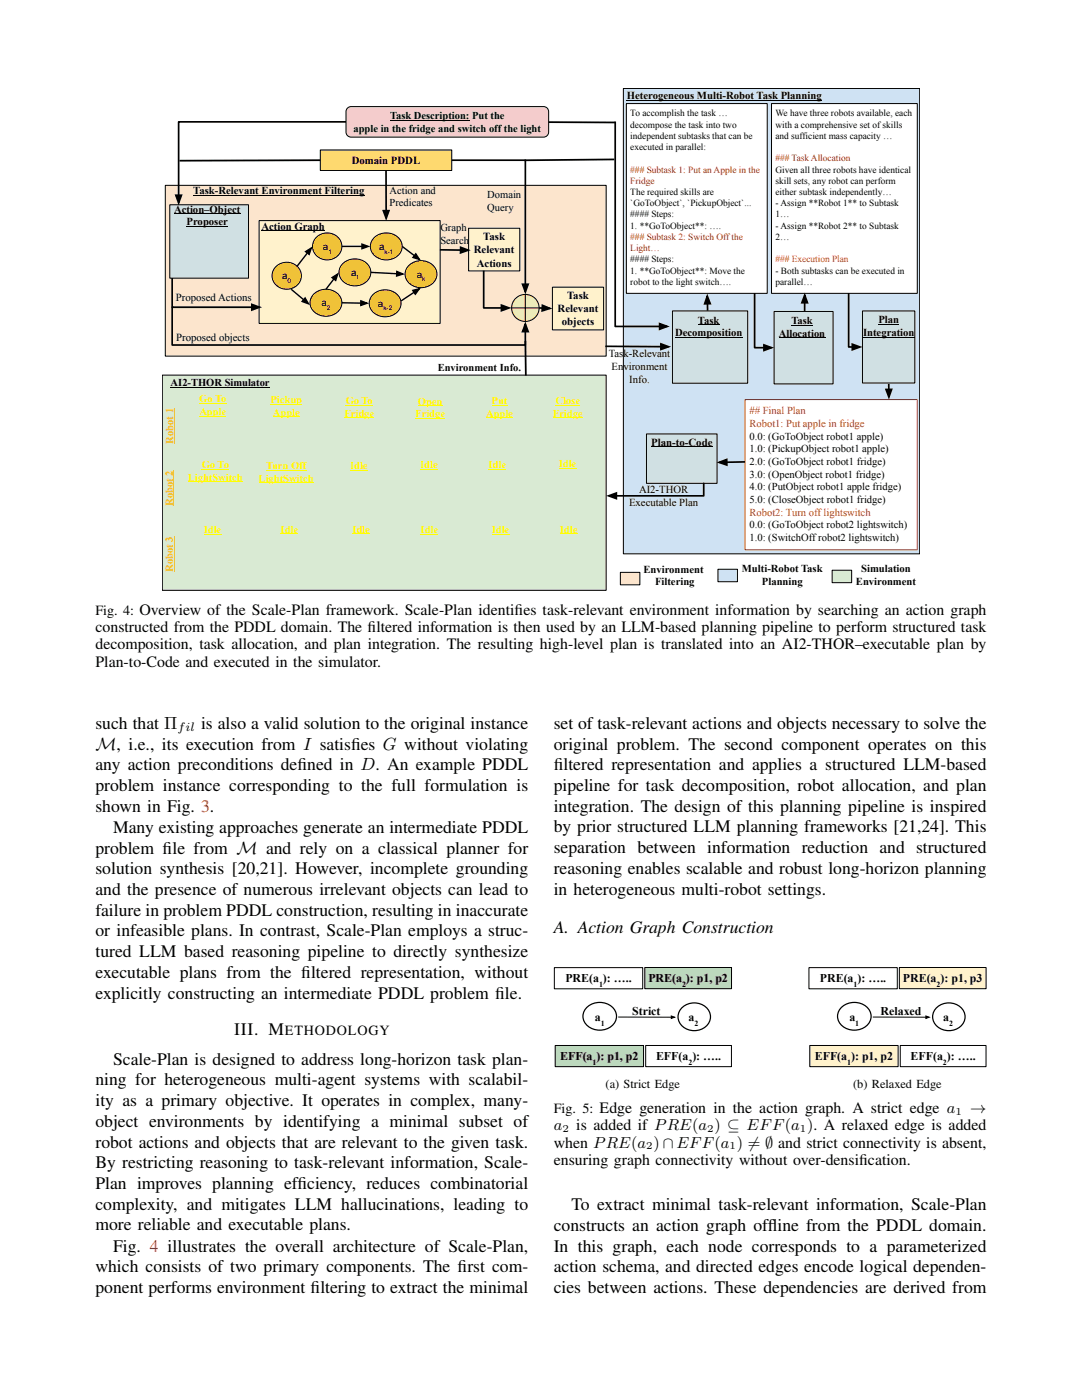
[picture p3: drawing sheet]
<svg xmlns="http://www.w3.org/2000/svg" width="216mm" height="279mm" viewBox="0 0 216 279" stroke-linecap="round" stroke-linejoin="round" font-family="sans-serif">
<defs><g id="words">
<g font-size="3.5">
<text x="19" y="145.5">such that Π</text>
<text x="19" y="149.6">M, i.e., its execution from I satisf</text>
<text x="40.1" y="145.5">is also a valid solution to the original instance</text>
<text x="70" y="149.6">ies G without violating</text>
<text x="110.5" y="145.5">set of task-relevant actions and objects necessary to solve the</text>
<text x="110.5" y="149.6">original problem. The second component operates on this</text>
<text x="19" y="153.7">any action preconditions def</text>
<text x="59.4" y="153.7">ined in D. An example PDDL</text>
<text x="110.5" y="153.7">f</text>
<text x="110.5" y="153.7">iltered representation and applies a structured LLM-based</text>
<text x="19" y="157.9">problem instance corresponding to the full formulation is</text>
<text x="19" y="162">shown in Fig. 3.</text>
<text x="110.5" y="157.9">pipeline for task decomposition, robot allocation, and plan</text>
<text x="110.5" y="162">integration. The design of this planning pipeline is inspired</text>
<text x="22.6" y="166.2">Many existing approaches generate an intermediate PDDL</text>
<text x="110.5" y="166.1">by prior structured LLM planning frameworks [21,24]. This</text>
<text x="19" y="170.4">problem f</text>
<text x="32.5" y="170.4">ile from M and rely on a classical planner for</text>
<text x="110.5" y="170.3">separation between information reduction and structured</text>
<text x="19" y="174.5">solution synthesis [20,21]. However, incomplete grounding</text>
<text x="19" y="178.6">and the presence of numerous irrelevant objects can lead to</text>
<text x="110.5" y="174.4">reasoning enables scalable and robust long-horizon planning</text>
<text x="110.5" y="178.5">in heterogeneous multi-robot settings.</text>
<text x="19" y="182.8">failure in problem PDDL construction, resulting in inaccurate</text>
<text x="19" y="186.9">or infeasible plans. In contrast, Scale-Plan employs a struc-</text>
<text x="19" y="191">tured LLM based reasoning pipeline to directly synthesize</text>
<text x="110.5" y="186.2">A. Action Graph Construction</text>
<text x="19" y="195.2">executable plans from the f</text>
<text x="60.1" y="195.2">iltered representation, without</text>
<text x="19" y="199.3">explicitly constructing an intermediate PDDL problem f</text>
<text x="98.8" y="199.3">ile.</text>
<text x="46.7" y="206.7">III. M</text>
<text x="22.6" y="212.5">Scale-Plan is designed to address long-horizon task plan-</text>
<text x="19" y="216.6">ning for heterogeneous multi-agent systems with scalabil-</text>
<text x="19" y="220.8">ity as a primary objective. It operates in complex, many-</text>
<text x="19" y="224.9">object environments by identifying a minimal subset of</text>
<text x="19" y="229">robot actions and objects that are relevant to the given task.</text>
<text x="19" y="233.2">By restricting reasoning to task-relevant information, Scale-</text>
<text x="19" y="237.3">Plan improves planning eff</text>
<text x="59.3" y="237.3">iciency, reduces combinatorial</text>
<text x="19" y="241.4">complexity, and mitigates LLM hallucinations, leading to</text>
<text x="19" y="245.6">more reliable and executable plans.</text>
<text x="110.5" y="245.7">constructs an action graph off</text>
<text x="114" y="241.5">To extract minimal task-relevant information, Scale-Plan</text>
<text x="153.2" y="245.7">line from the PDDL domain.</text>
<text x="22.6" y="249.8">Fig. 4 illustrates the overall architecture of Scale-Plan,</text>
<text x="110.5" y="249.8">In this graph, each node corresponds to a parameterized</text>
<text x="19" y="253.9">which consists of two primary components. The f</text>
<text x="91.3" y="253.9">irst com-</text>
<text x="110.5" y="253.9">action schema, and directed edges encode logical dependen-</text>
<text x="19" y="258.1">ponent performs environment f</text>
<text x="62" y="258.1">iltering to extract the minimal</text>
<text x="110.5" y="258.1">cies between actions. These dependencies are derived from</text>
</g>
<g font-size="3.2">
<text x="102.7" y="122.7">ies task-relevant environment information by searching an action graph</text>
<text x="19" y="126.1">constructed from the PDDL domain. The f</text>
<text x="19" y="129.6">decomposition, task allocation, and plan integration. The resulting high-level plan is translated into an AI2-THOR–executable plan by</text>
<text x="73.3" y="126.1">iltered information is then used by an LLM-based planning pipeline to perform structured task</text>
<text x="19" y="133">Plan-to-Code and executed in the simulator.</text>
<text x="110.5" y="225.6">a</text>
<text x="115" y="225.6">is added if PRE(a ) ⊆ EFF(a ). A relaxed edge is added</text>
<text x="193.6" y="222.2">→</text>
<text x="110.5" y="229.1">when PRE(a ) ∩ EFF(a ) ̸</text>
<text x="110.5" y="232.5">ensuring graph connectivity without over-densif</text>
<text x="149.2" y="229.1">= ∅ and strict connectivity is absent,</text>
<text x="171.4" y="232.5">ication.</text>
</g>
<g font-size="2.8">
<text x="19" y="122.7">Fig. 4: Overview of the Scale-Plan framework. Scale-Plan identif</text>
<text x="56.8" y="206.7">ETHODOLOGY</text>
<text x="110.5" y="222.2">Fig. 5: Edge generation in the action graph. A strict edge a</text>
</g>
<text font-size="2.6" x="145.7" y="259.8">IDLE</text>
<g font-size="2.5">
<text x="35.4" y="146">fil</text>
<text x="120.8" y="217.1">(a) Strict Edge</text>
<text x="170.2" y="217.1">(b) Relaxed Edge</text>
</g>
<g font-size="2.4">
<text x="112.8" y="196.1">PRE(a ): …..</text>
<text x="129.4" y="196.1">PRE(a ): p1, p2</text>
<text x="163.6" y="196.1">PRE(a ): …..</text>
<text x="180.2" y="196.1">PRE(a ): p1, p3</text>
<text x="118.7" y="203.8">a</text>
<text x="126.1" y="202.5">Strict</text>
<text x="137.4" y="203.8">a</text>
<text x="169.5" y="203.8">a</text>
<text x="175.7" y="202.5">Relaxed</text>
<text x="188.2" y="203.8">a</text>
<text x="111.8" y="211.6">EFF(a ): p1, p2</text>
<text x="130.9" y="211.6">EFF(a ): …..</text>
<text x="162.6" y="211.6">EFF(a ): p1, p2</text>
<text x="181.7" y="211.6">EFF(a ): …..</text>
</g>
<g font-size="2.2">
<text x="96.4" y="47.9">Task</text>
<text x="94.5" y="50.6">Relevant</text>
<text x="95.1" y="53.2">Actions</text>
<text x="113.2" y="59.7">Task</text>
<text x="35.1" y="60.1">Proposed Actions</text>
<text x="111.3" y="62.3">Relevant</text>
<text x="112.1" y="65">objects</text>
<text x="35.1" y="68">Proposed objects</text>
<text x="130" y="89">Plan-to-Code</text>
</g>
<g font-size="2.1">
<text x="77.8" y="23.8">Task Description: Put the</text>
<text x="125.1" y="19.8">Heterogeneous Multi-Robot Task Planning</text>
<text x="70.5" y="26.3">apple in the fridge and switch off the light</text>
<text x="70.2" y="32.8">Domain PDDL</text>
<text x="38.6" y="38.8">Task-Relevant Environment Filtering</text>
<text x="77.7" y="38.7">Action and</text>
<text x="77.7" y="41.2">Predicates</text>
<text x="97.2" y="39.5">Domain</text>
<text x="34.7" y="42.4">Action–Object</text>
<text x="37.2" y="45">Proposer</text>
<text x="52.2" y="45.8">Action Graph</text>
<text x="87.9" y="46.1">Graph</text>
<text x="97.2" y="42.1">Query</text>
<text x="87.9" y="48.7">Search</text>
<text x="139.3" y="64.6">Task</text>
<text x="157.9" y="64.7">Task</text>
<text x="175.3" y="64.5">Plan</text>
<text x="121.5" y="71.3">Task-Relevant</text>
<text x="134.7" y="67.1">Decomposition</text>
<text x="155.4" y="67.2">Allocation</text>
<text x="172.2" y="67.1">Integration</text>
<text x="34.1" y="77">AI2-THOR Simulator</text>
<text x="87.3" y="74">Environment Info.</text>
<text x="122" y="73.9">Environment</text>
<text x="125.6" y="76.5">Info.</text>
<text x="149.5" y="87.7">0.0: (GoToObject robot1 apple)</text>
<text x="149.5" y="90.3">1.0: (PickupObject robot1 apple)</text>
<text x="149.5" y="92.8">2.0: (GoToObject robot1 fridge)</text>
<text x="149.5" y="95.3">3.0: (OpenObject robot1 fridge)</text>
<text x="125.5" y="101">Executable Plan</text>
<text x="127.5" y="98.5">AI2-THOR</text>
<text x="149.5" y="97.9">4.0: (PutObject robot1 apple fridge)</text>
<text x="149.5" y="100.4">5.0: (CloseObject robot1 fridge)</text>
<text x="149.5" y="105.5">0.0: (GoToObject robot2 lightswitch)</text>
<text x="149.5" y="108">1.0: (SwitchOff robot2 lightswitch)</text>
<text x="128.4" y="114.3">Environment</text>
<text x="130.7" y="116.8">Filtering</text>
<text x="148" y="114.1">Multi-Robot Task</text>
<text x="152" y="116.7">Planning</text>
<text x="170.8" y="116.7">Environment</text>
<text x="171.8" y="114.1">Simulation</text>
<text x="31.9" y="185.8">Planner</text>
<text x="33.9" y="193.2">Domain</text>
<text x="35.4" y="195.7">Info.</text>
<text x="112.2" y="226">2</text>
<text x="141.1" y="226">2</text>
<text x="159.6" y="226">1</text>
<text x="190.6" y="222.5">1</text>
<text x="128.9" y="229.4">2</text>
<text x="145.6" y="229.4">1</text>
<text x="20" y="242.1">LLM</text>
<text x="27.2" y="248">Executi Plan</text>
<text x="29.5" y="250.5">on</text>
<text x="44.1" y="249.1">Modul</text>
<text x="44.2" y="254.2">Proces</text>
<text x="46.7" y="256.7">s</text>
</g>
<g font-size="2.1" fill="#ff0">
<text x="39.8" y="80.3">Go To</text>
<text x="39.8" y="82.8">Apple</text>
<text x="54" y="80.4">Pickup</text>
<text x="54.5" y="82.9">Apple</text>
<text x="68.7" y="83.1">Fridge</text>
<text x="69" y="80.6">Go To</text>
<text x="82.9" y="83.3">Fridge</text>
<text x="83.4" y="80.7">Open</text>
<text x="97" y="83.1">Apple</text>
<text x="98.1" y="80.6">Put</text>
<text x="110.3" y="83.1">Fridge</text>
<text x="110.8" y="80.6">Close</text>
<text x="37.5" y="95.9">LightSwitch</text>
<text x="40.3" y="93.4">Go To</text>
<text x="53.1" y="93.6">Turn Off</text>
<text x="69.9" y="93.6">Idle</text>
<text x="83.8" y="93.4">Idle</text>
<text x="97.5" y="93.4">Idle</text>
<text x="111.5" y="93.2">Idle</text>
<text x="51.6" y="96.1">LightSwitch</text>
<text x="40.7" y="106.4">Idle</text>
<text x="56" y="106.3">Idle</text>
<text x="70.3" y="106.3">Idle</text>
<text x="83.9" y="106.4">Idle</text>
<text x="98.1" y="106.5">Idle</text>
<text x="111.7" y="106.3">Idle</text>
</g>
<g font-size="2.1" fill="#f00">
<text x="149.5" y="82.7">## Final Plan</text>
<text x="149.5" y="85.2">Robot1: Put apple in fridge</text>
<text x="149.5" y="102.9">Robot2: Turn off lightswitch</text>
</g>
<g font-size="2.1" fill="#f90">
<text x="34.5" y="88.5" transform="rotate(-90 34.5 88.5)">Robot 1</text>
<text x="34.5" y="101" transform="rotate(-90 34.5 101)">Robot 2</text>
<text x="34.5" y="114.1" transform="rotate(-90 34.5 114.1)">Robot 3</text>
</g>
<g font-size="2">
<text x="43.7" y="191.1">Dom</text>
<text x="43.7" y="195.9">PDD</text>
<text x="44.4" y="193.5">ain</text>
<text x="45.1" y="198.2">L</text>
<text x="34.1" y="215.1">Pro</text>
<text x="41" y="214.7">Planner</text>
<text x="41.7" y="212.4">PDDL</text>
<text x="34.4" y="217.4">ble</text>
<text x="34.8" y="219.8">m</text>
<text x="40.5" y="219.5">Downwar</text>
<text x="42.4" y="217.1">(Fast</text>
<text x="43.6" y="221.8">d)</text>
<text x="33.6" y="222.1">PDD</text>
<text x="35" y="224.5">L</text>
<text x="39.4" y="233.3">Plan</text>
<text x="36.4" y="235.7">(goto, robot,</text>
<text x="38.6" y="238">watch)</text>
<text x="35.5" y="240.4">(pickup, robot,</text>
<text x="38.6" y="242.8">watch)</text>
</g>
<g font-size="1.9">
<text x="125.8" y="23.2">To accomplish the task …</text>
<text x="154.7" y="23.2">We have three robots available, each</text>
<text x="125.8" y="25.5">decompose the task into two</text>
<text x="125.8" y="27.7">independent subtasks that can be</text>
<text x="125.8" y="30">executed in parallel:</text>
<text x="154.7" y="25.5">with a comprehensive set of skills</text>
<text x="154.7" y="27.7">and sufficient mass capacity …</text>
<text x="154.7" y="34.4">Given all three robots have identical</text>
<text x="125.8" y="38.9">The required skills are</text>
<text x="125.8" y="41.2">`GoToObject`, `PickupObject`...</text>
<text x="154.7" y="36.7">skill sets, any robot can perform</text>
<text x="154.7" y="38.9">either subtask independently…</text>
<text x="154.7" y="41.2">- Assign **Robot 1** to Subtask</text>
<text x="125.8" y="43.4">#### Steps:</text>
<text x="125.8" y="45.6">1. **GoToObject**: ….</text>
<text x="154.7" y="43.4">1…</text>
<text x="154.7" y="45.6">- Assign **Robot 2** to Subtask</text>
<text x="154.7" y="47.9">2…</text>
<text x="64.4" y="49.9">a</text>
<text x="75.6" y="49.9">a</text>
<text x="125.8" y="52.4">#### Steps:</text>
<text x="56.3" y="55.7">a</text>
<text x="70.1" y="55">a</text>
<text x="83.1" y="55.4">a</text>
<text x="125.8" y="54.6">1. **GoToObject**: Move the</text>
<text x="125.8" y="56.8">robot to the light switch….</text>
<text x="154.7" y="54.6">- Both subtasks can be executed in</text>
<text x="154.7" y="56.8">parallel…</text>
<text x="64.1" y="61.1">a</text>
<text x="75.4" y="61.2">a</text>
<text x="26.2" y="227">Generat</text>
<text x="26" y="231.5">Problem</text>
<text x="26.7" y="233.8">PDDL</text>
<text x="28.3" y="229.3">ed</text>
</g>
<g font-size="1.9" fill="#c00">
<text x="125.8" y="34.4">### Subtask 1: Put an Apple in the</text>
<text x="154.7" y="32.2">### Task Allocation</text>
<text x="125.8" y="36.7">Fridge</text>
<text x="125.8" y="47.9">### Subtask 2: Switch Off the</text>
<text x="125.8" y="50.1">Light…</text>
</g>
<text font-size="1.9" fill="#f00" x="154.7" y="52.4">### Execution Plan</text>
<g font-size="1.8">
<text x="22.3" y="184.1">Problem</text>
<text x="22.6" y="188.3">Prompt</text>
<text x="23.1" y="186.2">PDDL</text>
</g>
<g font-size="1.6">
<text x="19.4" y="193.8">## 1. Give</text>
<text x="19.4" y="195.7">Contextual</text>
<text x="19.4" y="197.6">Example</text>
<text x="119.5" y="197">1</text>
<text x="136.1" y="196.9">2</text>
<text x="170.3" y="197">1</text>
<text x="186.9" y="196.9">2</text>
<text x="19.4" y="199.5">## 2. Define Task</text>
<text x="19.4" y="201.5">Constraints</text>
<text x="119.9" y="204.7">1</text>
<text x="138.6" y="204.7">2</text>
<text x="170.7" y="204.7">1</text>
<text x="189.4" y="204.7">2</text>
<text x="19.4" y="211.1">&amp; Robot Logic</text>
<text x="19.4" y="213">## 5. Generate</text>
<text x="19.4" y="214.9">PDDL problem</text>
<text x="118.2" y="212.5">1</text>
<text x="137.4" y="212.5">2</text>
<text x="169" y="212.5">1</text>
<text x="188.2" y="212.5">2</text>
</g>
<g font-size="1.4">
<text x="22.2" y="245.4">DL</text>
<text x="24.4" y="242.9">PD</text>
</g>
<g font-size="1.3">
<text x="65.5" y="50.6">1</text>
<text x="76.7" y="50.6">k-1</text>
<text x="57.4" y="56.5">0</text>
<text x="71.2" y="55.8">t</text>
<text x="84.2" y="56.1">k</text>
<text x="65.2" y="61.8">2</text>
<text x="76.5" y="61.9">k-2</text>
</g>
</g></defs>
<path d="M124.4 17.7h59.1v92.8h-59.1z" fill-rule="evenodd" fill="#cfe2f3"/>
<path d="M124.4 17.7h59.1v92.8h-59.1z" fill="none" stroke="#000" stroke-width=".2"/>
<path d="M32.4 74.9h88.6v42.9h-88.6z" fill-rule="evenodd" fill="#d9ead3"/>
<path d="M32.4 74.9h88.6v42.9h-88.6z" fill="none" stroke="#000" stroke-width=".2"/>
<path d="M33 37h88v34.1h-88z" fill-rule="evenodd" fill="#fce5cd"/>
<path d="M33 37h88v34.1h-88z" fill="none" stroke="#000" stroke-width=".2"/>
<path d="M63.9 29.9h26.2v4.1h-26.2z" fill-rule="evenodd" fill="#ffd966"/>
<path d="M63.9 29.9h26.2v4.1h-26.2z" fill="none" stroke="#000" stroke-width=".2"/>
<path d="M69.3 21.6l.8-.3h38.4l.5 .1 .4 .6 .1 4.4a1.02 1.02 0 0 1-1 1h-38.4a1.02 1.02 0 0 1-1.1-1v-4.1z" fill-rule="evenodd" fill="#f4cccc"/>
<path d="M69.3 21.6l.8-.3h38.4l.5 .1 .4 .6 .1 4.4a1.02 1.02 0 0 1-1 1h-38.4a1.02 1.02 0 0 1-1.1-1v-4.1zM77.8 24h15.9" fill="none" stroke="#000" stroke-width=".2"/>
<path d="M51.7 44h36.1v20.5h-36.1z" fill-rule="evenodd" fill="#fff2cc"/>
<path d="M51.7 44h36.1v20.5h-36.1z" fill="none" stroke="#000" stroke-width=".2"/>
<path d="M54.9 53.3a2.93 2.93 0 0 1 3.5-.8 2.93 2.93 0 0 1 1.7 3.2 2.93 2.93 0 0 1-3.5 2 2.93 2.93 0 0 1-2.2-3.3z" fill-rule="evenodd" fill="#f1c232"/>
<path d="M54.9 53.3a2.93 2.93 0 0 1 3.5-.8 2.93 2.93 0 0 1 1.7 3.2 2.93 2.93 0 0 1-3.5 2 2.93 2.93 0 0 1-2.2-3.3z" fill="none" stroke="#000" stroke-width=".2"/>
<path d="M63 47.5a2.93 2.93 0 0 1 3.4-.8 2.93 2.93 0 0 1 1.7 3.1 2.93 2.93 0 0 1-3.4 2 2.93 2.93 0 0 1-2.3-3.2z" fill-rule="evenodd" fill="#f1c232"/>
<path d="M63 47.5a2.93 2.93 0 0 1 3.4-.8 2.93 2.93 0 0 1 1.7 3.1 2.93 2.93 0 0 1-3.4 2 2.93 2.93 0 0 1-2.3-3.2z" fill="none" stroke="#000" stroke-width=".2"/>
<path d="M62.6 58.7a3.4 3.4 0 0 1 5.5 1.1 2.84 2.84 0 0 1-3.1 3.3 2.77 2.77 0 0 1-2.8-3.9z" fill-rule="evenodd" fill="#f1c232"/>
<path d="M62.6 58.7a3.4 3.4 0 0 1 5.5 1.1 2.84 2.84 0 0 1-3.1 3.3 2.77 2.77 0 0 1-2.8-3.9z" fill="none" stroke="#000" stroke-width=".2"/>
<path d="M68.3 52.7a3.4 3.4 0 0 1 5.6 1 2.84 2.84 0 0 1-3.1 3.4 2.77 2.77 0 0 1-2.8-3.9z" fill-rule="evenodd" fill="#f1c232"/>
<path d="M68.3 52.7a3.4 3.4 0 0 1 5.6 1 2.84 2.84 0 0 1-3.1 3.4 2.77 2.77 0 0 1-2.8-3.9z" fill="none" stroke="#000" stroke-width=".2"/>
<path d="M74.4 58.8a3.4 3.4 0 0 1 5.6 1.1 2.84 2.84 0 0 1-3.1 3.3 2.77 2.77 0 0 1-2.9-3.9z" fill-rule="evenodd" fill="#f1c232"/>
<path d="M74.4 58.8a3.4 3.4 0 0 1 5.6 1.1 2.84 2.84 0 0 1-3.1 3.3 2.77 2.77 0 0 1-2.9-3.9z" fill="none" stroke="#000" stroke-width=".2"/>
<path d="M81.5 53a3.4 3.4 0 0 1 5.6 1.1 2.84 2.84 0 0 1-3.1 3.3 2.77 2.77 0 0 1-2.8-3.9z" fill-rule="evenodd" fill="#f1c232"/>
<path d="M81.5 53a3.4 3.4 0 0 1 5.6 1.1 2.84 2.84 0 0 1-3.1 3.3 2.77 2.77 0 0 1-2.8-3.9z" fill="none" stroke="#000" stroke-width=".2"/>
<path d="M61.3 50.5l-2 2.6" fill="none" stroke="#000" stroke-width=".28"/>
<path d="M61 50.2l1.1-.7-.4 1.3z" fill="#000" stroke="#000" stroke-width=".28"/>
<path d="M74.6 47.5a3.4 3.4 0 0 1 5.6 1.1 2.84 2.84 0 0 1-3.1 3.3 2.77 2.77 0 0 1-2.9-3.9z" fill-rule="evenodd" fill="#f1c232"/>
<path d="M52.2 46h12.6M74.6 47.5a3.4 3.4 0 0 1 5.6 1.1 2.84 2.84 0 0 1-3.1 3.3 2.77 2.77 0 0 1-2.9-3.9z" fill="none" stroke="#000" stroke-width=".2"/>
<path d="M58.1 57.7l2.5 2.1M66.6 55.7l-1.6 2M68.2 49.2h4M74 54.4l5.2 .2M80.3 49.2l2.4 1.8M82.6 58.3l-2.6 1.8M68.2 60.4l3.8 .1" fill="none" stroke="#000" stroke-width=".28"/>
<path d="M66.3 55.4l1.1-.7-.4 1.3zM72.2 48.7l1.3 .5-1.3 .4zM79.2 54.2l1.2 .5-1.3 .4zM83 50.6l.7 1.2-1.3-.4zM82.4 58l1.3-.4-.8 1.1zM60.9 59.5l.6 1.1-1.2-.4zM72 60l1.3 .5-1.3 .5z" fill="#000" stroke="#000" stroke-width=".28"/>
<path d="M110.2 57.3h10.2v8.5h-10.2z" fill-rule="evenodd" fill="#fff2cc"/>
<path d="M110.2 57.3h10.2v8.5h-10.2z" fill="none" stroke="#000" stroke-width=".2"/>
<path d="M93.5 45.6h10.2v8.5h-10.2z" fill-rule="evenodd" fill="#fff2cc"/>
<path d="M93.5 45.6h10.2v8.5h-10.2z" fill="none" stroke="#000" stroke-width=".2"/>
<path d="M34.4 53v8.3h15.8M87.8 49.9h4.1" fill="none" stroke="#000" stroke-width=".34"/>
<path d="M91.9 49.4l1.5 .5-1.5 .6zM50.2 60.8l1.6 .5-1.6 .6z" fill="#000" stroke="#000" stroke-width=".34"/>
<circle cx="104.8" cy="61.5" r="2.73" fill="#ffe599"/>
<g fill="none" stroke="#000" stroke-width=".2">
<path d="M104.8 58.8v5.4M102.1 61.5h5.5"/>
<circle cx="104.8" cy="61.5" r="2.73"/>
</g>
<path d="M90.1 32h14.7v24.7M96.5 54v7.5h3.6M34.6 61.3h-.2v7.6h70.4v-2.7M107.6 61.5h.6" fill="none" stroke="#000" stroke-width=".34"/>
<path d="M104.3 56.7h1.1l-.6 1.6zM100.1 60.9l1.5 .6-1.5 .5zM104.8 64.6l.6 1.6h-1.1zM108.2 60.9l1.5 .7-1.5 .4z" fill="#000" stroke="#000" stroke-width=".34"/>
<path d="M134.2 62.1h15v14.4h-15z" fill-rule="evenodd" fill="#d0e0e3"/>
<path d="M134.2 62.1h15v14.4h-15zM134.7 67.4h13.4M139.3 64.8h4.3" fill="none" stroke="#000" stroke-width=".2"/>
<path d="M33.9 40.9h15.7v14.6h-15.7z" fill-rule="evenodd" fill="#d0e0e3"/>
<path d="M38.6 39h34.1M33.9 40.9h15.7v14.6h-15.7zM34.7 42.7h13.3M37.2 45.2h8.3M34.1 77.3h19.7" fill="none" stroke="#000" stroke-width=".2"/>
<g fill="none" stroke="#ff0" stroke-width=".2">
<path d="M37.5 96.2h11M39.8 80.6h5.4M39.8 83.1h5.3M40.3 93.6h5.4M51.6 96.3h11M53.1 93.8h8M54 80.6h6.3M54.5 83.2h5.3M68.7 83.4h6M69 80.8h5.4M69.9 93.8h3.5M82.9 83.5h5.9"/>
<path d="M83.4 81h4.9M83.8 93.6h3.5M97 83.4h5.4M97.5 93.6h3.5M98.1 80.9h3.2M110.3 83.4h6M110.8 80.9h4.9M111.5 93.4h3.5M40.7 106.6h3.5M56 106.6h3.5M70.3 106.5h3.5M83.9 106.7h3.5"/>
<path d="M98.1 106.7h3.5M111.7 106.6h3.5"/>
</g>
<path d="M104.8 68l.1 6.9" fill="none" stroke="#000" stroke-width=".35"/>
<path d="M148.7 79.7h34.3v30h-34.3z" fill-rule="evenodd" fill="#fff"/>
<path d="M148.7 79.7h34.3v30h-34.3z" fill="none" stroke="#f00" stroke-width=".2"/>
<path d="M125 20.7h28.1v37.8h-28.1z" fill-rule="evenodd" fill="#fff"/>
<path d="M125 20.7h28.1v37.8h-28.1z" fill="none" stroke="#000" stroke-width=".2"/>
<path d="M153.9 20.7h29.1v37.8h-29.1z" fill-rule="evenodd" fill="#fff"/>
<path d="M153.9 20.7h29.1v37.8h-29.1z" fill="none" stroke="#000" stroke-width=".2"/>
<path d="M154.5 62.2h11.7v14.4h-11.7z" fill-rule="evenodd" fill="#d0e0e3"/>
<path d="M154.5 62.2h11.7v14.4h-11.7zM155.4 67.5h9.3M157.9 64.9h4.3" fill="none" stroke="#000" stroke-width=".2"/>
<path d="M172.1 62.1h10.4v14.3h-10.4z" fill-rule="evenodd" fill="#d0e0e3"/>
<path d="M172.1 62.1h10.4v14.3h-10.4zM172.2 67.3h10.3M175.3 64.8h4.1" fill="none" stroke="#000" stroke-width=".2"/>
<path d="M69 24.3h-33.4v14.7" fill="none" stroke="#000" stroke-width=".34"/>
<path d="M35.1 39h1.1l-.6 1.5z" fill="#000" stroke="#000" stroke-width=".34"/>
<path d="M63.9 32l-28.1 .1" fill="none" stroke="#000" stroke-width=".35"/>
<path d="M129 86.6h14.1v9.9h-14.1z" fill-rule="evenodd" fill="#d0e0e3"/>
<path d="M129 86.6h14.1v9.9h-14.1zM130 89.2h12.2" fill="none" stroke="#000" stroke-width=".2"/>
<path d="M77 34l.1 8.1M122.8 24.3v40.8h8.8M150.6 58.5v10.9h1.8M169.3 58.5v10.7h.8M120.8 69.1l11.1 .1M141.2 60.6v1.4M160.6 60.4v1.7M177.3 76.6l.1 1.1M140.3 96.5l.1 2.5h-17.4M148.7 92.2l-3.7 .1" fill="none" stroke="#000" stroke-width=".34"/>
<path d="M76.5 42.1l1.1-.1-.5 1.6zM131.6 64.6l1.6 .5-1.6 .6zM131.9 68.6l1.5 .6-1.5 .5zM141.1 59.1l.6 1.5h-1.1zM152.4 68.8l1.6 .6-1.6 .5zM160.6 58.9l.5 1.5h-1.1zM170.1 68.7l1.5 .5-1.5 .6zM176.8 77.7h1.1l-.5 1.6zM121.5 99l1.5-.6v1.1zM143.5 92.3l1.5-.6v1.1z" fill="#000" stroke="#000" stroke-width=".34"/>
<path d="M34.7 93.9v7.1M34.8 81.5v7M34.7 107.1v7" fill="none" stroke="#f90" stroke-width=".2"/>
<path d="M109.5 24.4h13.3M122.6 31.8l-17.9 .2" fill="none" stroke="#000" stroke-width=".35"/>
<path d="M123.8 114.2h3.9v2.5h-3.9z" fill-rule="evenodd" fill="#fce5cd"/>
<path d="M123.8 114.2h3.9v2.5h-3.9z" fill="none" stroke="#000" stroke-width=".2"/>
<path d="M143.3 113.6h3.8v2.5h-3.8z" fill-rule="evenodd" fill="#cfe2f3"/>
<path d="M143.3 113.6h3.8v2.5h-3.8z" fill="none" stroke="#000" stroke-width=".2"/>
<path d="M166 113.8h3.9v2.5h-3.9z" fill-rule="evenodd" fill="#d9ead3"/>
<path d="M125.1 20h38.9M166 113.8h3.9v2.5h-3.9zM110.6 193.1h17.6v4.2h-17.6z" fill="none" stroke="#000" stroke-width=".2"/>
<path d="M128.7 193.1h17.3v4.2h-17.3z" fill-rule="evenodd" fill="#b6d7a8"/>
<path d="M128.7 193.1h17.3v4.2h-17.3z" fill="none" stroke="#000" stroke-width=".2"/>
<path d="M110.8 208.6h17.6v4.3h-17.6z" fill-rule="evenodd" fill="#b6d7a8"/>
<path d="M161.4 193.1h17.6v4.2h-17.6zM110.8 208.6h17.6v4.3h-17.6zM123.4 203h10.5M128.8 208.6h17.2v4.3h-17.2z" fill="none" stroke="#000" stroke-width=".2"/>
<path d="M117.1 201.1a3.6 3.6 0 0 1 5.8 1.1 2.95 2.95 0 0 1-3.2 3.4 2.95 2.95 0 0 1-3.3-3.4zM136 201.2a3.5 3.5 0 0 1 5.7 1.1 3 3 0 0 1-3.9 3.3 2.68 2.68 0 0 1-2.3-1.6 2.68 2.68 0 0 1 .5-2.8z" fill="none" stroke="#000" stroke-width=".24"/>
<path d="M133.9 202.8l.7 .2-.7 .3z" fill="#000" stroke="#000" stroke-width=".2"/>
<path d="M179.5 193.1h17.3v4.2h-17.3z" fill-rule="evenodd" fill="#fff2cc"/>
<path d="M179.5 193.1h17.3v4.2h-17.3z" fill="none" stroke="#000" stroke-width=".2"/>
<path d="M161.6 208.6h17.6v4.3h-17.6z" fill-rule="evenodd" fill="#fff2cc"/>
<path d="M161.6 208.6h17.6v4.3h-17.6zM174.2 203h10.5M179.6 208.6h17.2v4.3h-17.2z" fill="none" stroke="#000" stroke-width=".2"/>
<path d="M167.9 201.1a3.6 3.6 0 0 1 5.8 1.1 2.95 2.95 0 0 1-3.2 3.4 2.95 2.95 0 0 1-3.3-3.4zM186.8 201.2a3.5 3.5 0 0 1 5.7 1.1 3 3 0 0 1-3.9 3.3 2.68 2.68 0 0 1-2.3-1.6 2.68 2.68 0 0 1 .5-2.8z" fill="none" stroke="#000" stroke-width=".24"/>
<path d="M184.7 202.8l.7 .2-.7 .3z" fill="#000" stroke="#000" stroke-width=".2"/>
<use href="#words"/>
</svg>
